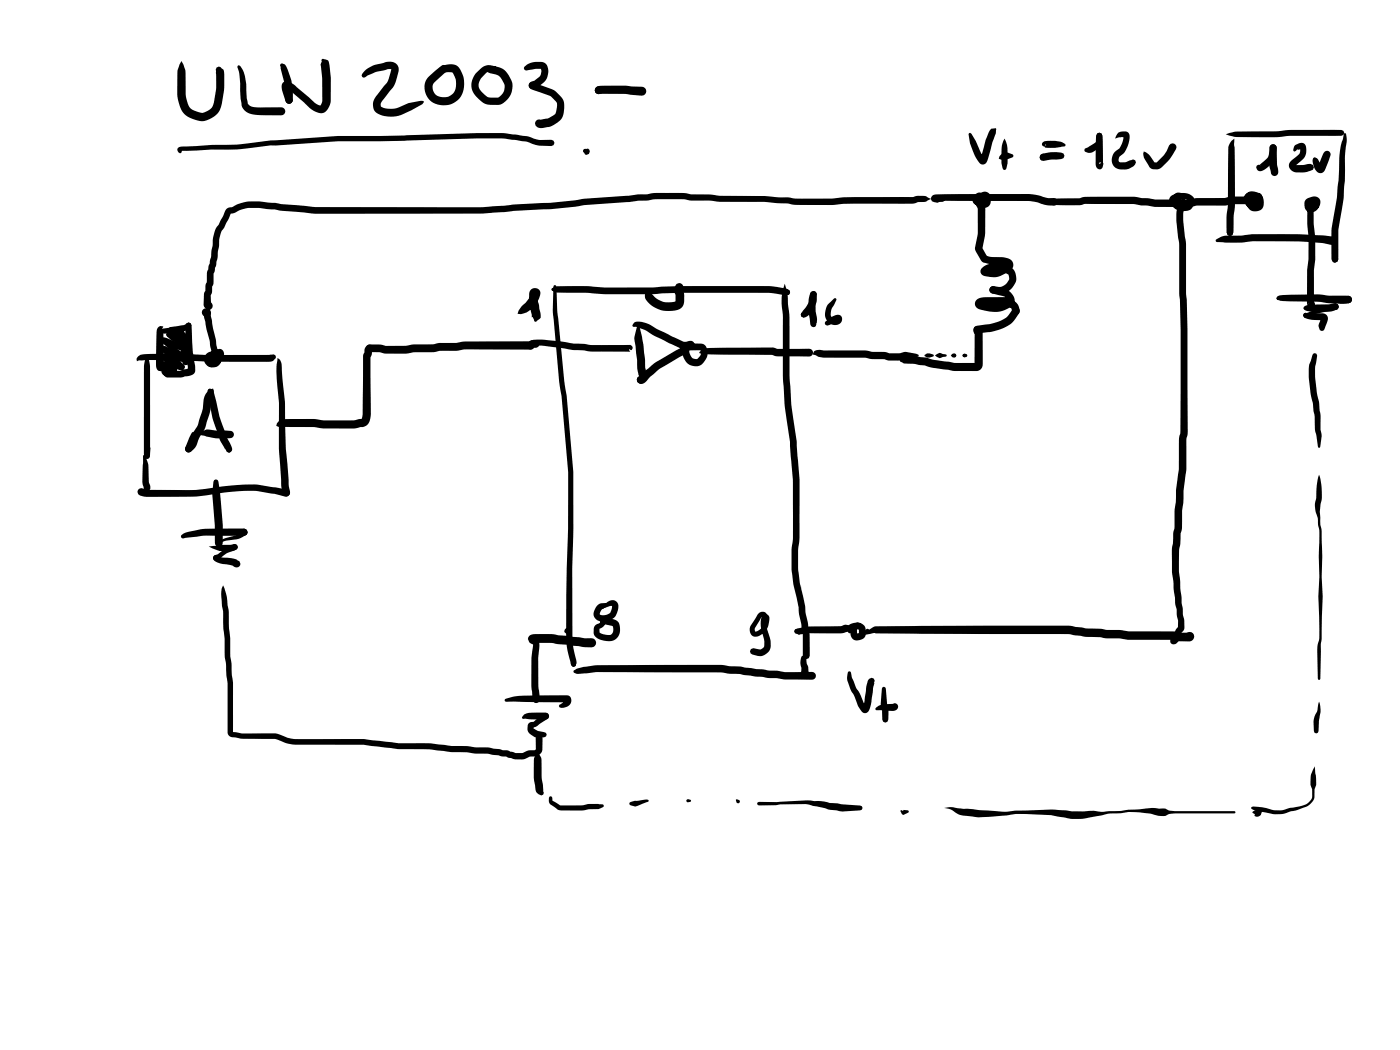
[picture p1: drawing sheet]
<svg xmlns="http://www.w3.org/2000/svg" width="285mm" height="214mm" viewBox="0 0 285 214" stroke-linecap="round" stroke-linejoin="round" font-family="sans-serif">
<g fill="#000">
<path d="M36.9 12.4l.8 1.8 .1 2.1a11 11 0 0 0 .4 4.8l.2 .4a3.4 3.4 0 0 0 2.8 1.5 2.73 2.73 0 0 0 2.4-2.2 16.7 16.7 0 0 0 .3-5.9v-.7l.2-.5 .5-.1a1.36 1.36 0 0 1 1.1 1.6 14.7 14.7 0 0 1-1.1 7.5 4.3 4.3 0 0 1-5.8 1.3 4.2 4.2 0 0 1-2.5-3.6 23.7 23.7 0 0 1-.2-5.8l.4-1.4zM48.4 13.4l.2-.1a5.4 5.4 0 0 1 1.5 3.8v.4a8.3 8.3 0 0 0 .3 3.2l.1 .5 .5 .4 .7 .2h5.6a.82 .82 0 0 1 .8 .9 .82 .82 0 0 1-.8 .8h-3.6a5.4 5.4 0 0 1-3.7-.8l-.6-.7-.2-.5-.2-1.4-.1-2.9a10.1 10.1 0 0 0-.6-3.6zM57.1 13l.3-.1 .6 .2 .2 .2a11.5 11.5 0 0 1 1.4 4.9v1.5a.92 .92 0 0 1-.2 1.1 .92 .92 0 0 1-1 .1l-.3-.5-.2-3.7-.9-3.4zM74.2 14.4l.2-.1a6.3 6.3 0 0 1 3.5-1.4 2.09 2.09 0 0 1 3.3 1.1l-.1 .5a7.6 7.6 0 0 1-1.2 3.5l-2.2 2.8-.2 .9a4.2 4.2 0 0 0 3.7 .2l2-.9 2.5-.5 .5 .1v.4a14.4 14.4 0 0 1-5.5 2.7 4.5 4.5 0 0 1-4.5-1.3l-.2-.5a2.63 2.63 0 0 1 .6-2.3l2.1-2.7a4.9 4.9 0 0 0 .9-2.4l.1-.4h-.8l-2.4 .6-1.6 .6a1.07 1.07 0 0 1-1.1 .4 1.05 1.05 0 0 1 .4-1.3zM87.3 15.6l2.3-2a1.24 1.24 0 0 1 1.4-.3h1.5l-1.6 1-.2 .3 .2-.1-2.7 2.5a2.05 2.05 0 0 0 .4 2.2 2.05 2.05 0 0 0 2.1 .6 2.39 2.39 0 0 0 2.2-2.7 4 4 0 0 0-.8-2.3h-1.5l-.4-.2-.2 .2a.51 .51 0 0 1-.4-.3 .51 .51 0 0 1 .1-.6 1.86 1.86 0 0 1 1.9-.8l1.2 .1a4.6 4.6 0 0 1 1.5 5.3 4.1 4.1 0 0 1-3.6 2.9 4.1 4.1 0 0 1-4-2.2 3.2 3.2 0 0 1 .6-3.6zM96.9 14.9a3.7 3.7 0 0 1 2.6-1.6l1.3 .2 .7 .4-.7 .4-1.5 .4-1.3 1.2a1.98 1.98 0 0 0 .2 2.9l1.2 1 2 .1 .8-.7 .5-.8v-1.2l-.9-1.5-.7-.5-1.8-.5a.8 .8 0 0 1 0-1 .8 .8 0 0 1 .9-.2l1 .1a3.3 3.3 0 0 1 2.4 1.8l.5 .9a3.8 3.8 0 0 1-2.7 5.1 4.6 4.6 0 0 1-3-.5 4.5 4.5 0 0 1-2.4-3.3l.2-1.3zM106.7 13.6a4 4 0 0 1 4.4-.7 2.93 2.93 0 0 1-.5 4l-1.1 .8-.8 .3 .3-.4-.2 .4-.4 .1a.72 .72 0 0 1-.7-1l.3-.4 .8-.3 1.1-.9 .3-.8v-.7h-1.1l-2 .4-.3-.2-.1-.3zM107.9 16.9l.5-.2 .4 .1 .2 .4-.2-.3 3.6 1.3a6.5 6.5 0 0 1 2.3 2.2 4.8 4.8 0 0 1-.1 3.2 2.47 2.47 0 0 1-1.1 1.3 5 5 0 0 1-2.9 1.2h-.5a.98 .98 0 0 1-.9-.5 .98 .98 0 0 1 0-1l.6-.3 .3 .1 1.4-.3 1.5-.8 .4-1.4v-.8l-.3-.5-1-1-4.1-1.6-.4-.6zM121.3 17.8l.6-.3h1.2l4.3-.1 3.3 .3a.91 .91 0 0 1 .9 .9 .91 .91 0 0 1-1 .9 40.8 40.8 0 0 0-8.3-.4h-.1l.2-.2a.79 .79 0 0 1-1.1 0 .79 .79 0 0 1 0-1.1zM121.3 17.8a.78 .78 0 0 1 1.2 .2v1l-1.2-.1a.78 .78 0 0 1 0-1.1zM36.2 30.2l.7-.3 6.2-.4a55.4 55.4 0 0 0 12-.9l13.7-.9 13.6-.1 14.7-.5h5.3l1.9 .3a24.4 24.4 0 0 1 5.6 1.1h2.4l.4 .1 .2 .5-.2 .4-.5 .2a8.7 8.7 0 0 1-3.9-.4 5.9 5.9 0 0 0-2.7-.7l-3.2-.4h-5.2l-14.8 .5-13.5 .1-13.8 .8a51.2 51.2 0 0 1-12 .8l-6.3 .3 .1-.3 .1 .5-.1 .2-.2 .1-.4-.2a.68 .68 0 0 1-.1-.8zM57.6 16.9a2.01 2.01 0 0 1 2.5 .5l4.4 3.8 .9 .3h-.2l.4-.9a22.9 22.9 0 0 0-.3-7.5l.2-.6v-.4l.3-.1 1 .3 .1 .3a23 23 0 0 1 .4 8 2.38 2.38 0 0 1-2 2.4 4.4 4.4 0 0 1-2.2-1l-4-3.6-.9-.5 .5-.4 .9 2.9a.75 .75 0 0 1-.8 .7 .75 .75 0 0 1-.7-.7l-.7-2a1.83 1.83 0 0 1 .2-1.5z"/>
<path d="M197.3 27.1l.2-.1 .3 .2 .9 1.5 1 2.5 .8 1.1a.58 .58 0 0 0-.9 0l1.1-3.8 .6-1.5a.99 .99 0 0 1 1.6-.7l-.1 .8-.7 1.8-.9 3.3a1.16 1.16 0 0 1-1.6 1.2l-.9-1.4-.7-1.5-.5-1.3-.3-1.8zM203.8 31.5l.5-.3 .9-.1 1 .4 .2 .2a1.7 1.7 0 0 1-1.3 .7 2.1 2.1 0 0 1-1.7-.1zM204.5 28.2a5.3 5.3 0 0 1 .6 3.3 5.9 5.9 0 0 1-.3 3l-.3 .1-.3-.1a12.5 12.5 0 0 1-.3-4.4l.2-.9zM211.8 31.6l.7-.4a7.2 7.2 0 0 1 4 .1l.2 .4-.2 .5-.4 .2-2.1 .1-1.6 .3a.74 .74 0 0 1-.7-.8zM211.9 31.5l.5-.2 .3 .1 .3 .9-.9 .4a.74 .74 0 0 1-.2-1.2zM212.3 29l.1-.1a5.8 5.8 0 0 1 4.2 .2 .39 .39 0 0 1 .3 .6l-.3 .1a10 10 0 0 1-3.9 .2 .36 .36 0 0 0 .3-.2 .36 .36 0 0 0-.1-.4l.1 .6-.7-.3a.45 .45 0 0 1 0-.7zM223.4 27.2l.4-.2 .5 .2 .1 .5a2.77 2.77 0 0 1-3.2 3.3l-.3-.1-.1-.3 .1-.3 .6-.3 1.7-1.2v-1.2zM223.4 27.2l.4-.2a.97 .97 0 0 1 .7 .9l.1 5.6a.46 .46 0 0 0-.4-.4 .46 .46 0 0 0-.4 .2l.6-.2a.85 .85 0 0 1-.1 1.2 .85 .85 0 0 1-.9 0 .85 .85 0 0 1-.3-.9l.1-5.5zM227.7 27l.6-.2a1.2 1.2 0 0 1 1.4 .2 1.2 1.2 0 0 1 .3 1.3 4.7 4.7 0 0 1-2.1 3.7 .72 .72 0 0 0 0 1h1.3l1.5-.5 .4 .1a1.03 1.03 0 0 1-.4 1.3 3.5 3.5 0 0 1-2.8 .6 2.08 2.08 0 0 1-1.6-1.7 2.08 2.08 0 0 1 .9-2.1l.7-.5 .3-.4 .4-1.1 .2-1 .3 .2-1.2 .1-.9 .2zM232.9 30.9a3.5 3.5 0 0 1 2.1 2.1l.1 .2-.2-.1 .7-.1a7.8 7.8 0 0 0 2.4-3.4 .79 .79 0 0 1 1.1-.3 .79 .79 0 0 1 .3 1 11.4 11.4 0 0 1-3 3.8 1.97 1.97 0 0 1-2.4-.2 5.9 5.9 0 0 1-1.2-2.6zM249.6 27.3l1-.3a31.7 31.7 0 0 1 7-.3h3.2a45.4 45.4 0 0 1 8.5-.3l3.8 .1 .4 .1 .2 .5-.2 .4-.4 .1-9.4 .1a75 75 0 0 1-12.8 .1zM250.7 28.7l.6-.5v1.2a24.2 24.2 0 0 1 .1 5.7v6.8l-.2 2.3-.1 3.2-.2 .5-.5 .2-.4-.2-.3-.5a19.7 19.7 0 0 1 .3-5.2l.1-12.2z"/>
<path d="M258.7 29.6a.81 .81 0 0 1 1 0 .81 .81 0 0 1 .2 1v.2a4.2 4.2 0 0 1-2.5 3.7 1 1 0 0 1-1.7-.4l.2-.4 .4-.2 .5 .3-.4-.2 1.7-1.5zM258.7 29.6a.74 .74 0 0 1 .8-.2 .74 .74 0 0 1 .4 .7 18.6 18.6 0 0 0 .4 5 .78 .78 0 0 1-.9 .7 .78 .78 0 0 1-.7-1v-.1a5 5 0 0 1-.3-2.5l.1-2.1zM263.7 29.6l.2-.2a1.19 1.19 0 0 1 2 .5v1.3a2.91 2.91 0 0 1-1.5 2l-.6 .6v-.2h1.5a2.44 2.44 0 0 1 2 0l.2 .5-.2 .5-.7 .2a5.4 5.4 0 0 1-2.8 .3 1.37 1.37 0 0 1-1.3-1 1.37 1.37 0 0 1 .6-1.5l1.4-1.3 .2-.5v-.7l.3 .2-.9 .2 .1-.1-.6 .5-.2-.1-.1-.3zM267.4 32.2l.3-.2a1.58 1.58 0 0 1 1.1 1.5l.3 .4a.55 .55 0 0 0-.8 .1l1.1-2.6a.78 .78 0 0 1 .9-.7 .78 .78 0 0 1 .6 1l-1.1 2.7a1.1 1.1 0 0 1-1 .8 1.1 1.1 0 0 1-1.1-.8 2.86 2.86 0 0 1-.3-2.2zM273.7 27.2h.3a5.4 5.4 0 0 1 0 3l-.3 7.5a28.4 28.4 0 0 1-.7 6.2l-.5 3.1v5.8l-.2 .5-.5 .2-.5-.2-.2-.5v-5.4a18.7 18.7 0 0 1 .7-5l.4-2.3 .4-5.5a15.4 15.4 0 0 1 .9-6.5zM112.4 58.7l.5-.3 .5-.1h1.3a59.5 59.5 0 0 1 8.8 .2h7.3a351 351 0 0 1 26.1-.2l3.3 .5 .6 .4 .1 .3-.2 .5-.7 .1 .1 .1-3.6-.6h-6.6a175.5 175.5 0 0 0-16.6 .3h-2.5a84.1 84.1 0 0 1-10.2-.2l-7.2-.1-.5-.1-.5-.3zM112.4 58.7l.2-.1 .4 .3-.4 .4-.3-.4zM112.8 58.1l.2-.1 .3 .3 .2 5.3 1.4 14 .5 2.9 1.3 15.5v11.6a343.6 343.6 0 0 0-.1 22.7l.2 1.8 .6 2.9-.2 .6-.4 .2a1.07 1.07 0 0 1-.7-1.1l-.8-3.6a362 362 0 0 1 .4-23.5v-11.5l-1.4-15.5-.5-2.9-1.2-14zM131.7 58.9l.3-.1 .3 .1 .4 .9 .2 .2a4.1 4.1 0 0 0 4.7 1.4l-.1 .1v-1.3l-.2-.9v-.6a.96 .96 0 0 1 .6-1 .96 .96 0 0 1 1.2 .5l-.1 1v-.2l.3 .9v1.4a2.03 2.03 0 0 1-2.3 2 5.3 5.3 0 0 1-5.7-2.8v-.6zM159.8 57.8a13.1 13.1 0 0 1 .7 4.6l.1 .9a134.9 134.9 0 0 1 .1 13l.1 1.5a80.9 80.9 0 0 0 1.4 12l.3 4.1a103.2 103.2 0 0 1 .3 13.7v2.3l-.3 2.7a25.3 25.3 0 0 0 .4 6.1l.4 1.8a10.5 10.5 0 0 1 .7 3.8l.8 5 .1 4.2-.2 .5-.5 .2-.5-.2-.2-.5v-4.2l-.9-5a8.9 8.9 0 0 0-.6-3.4l-.5-2a28.3 28.3 0 0 1-.3-6.7l.2-2.4 .1-2.2a113.3 113.3 0 0 0-.4-13.5l-.2-4.1a85.7 85.7 0 0 1-1.5-12.8v-13.1a12 12 0 0 1 .4-6.3zM159.9 59.1l.4-.1 .4 .1 .1 .4-.2 .5-.9-.1-.1-.2 .4-.6zM46.1 42.5l1-.3a9.3 9.3 0 0 1 5.9-1.2l4.3 .6 7 .6h24.7a100.4 100.4 0 0 0 15-.5l8-.4 7-.8 9-.6 2-.3h1.7l1.6-.3h4a9.4 9.4 0 0 1 3.4 .3h3.9l2 .3h9.1l2.7 .3h2l1.7 .2h7.3l2.3-.2 2.3-.1h11.9a4.2 4.2 0 0 1 3.7 .4l-.6 .3a3.2 3.2 0 0 1-2.2 .4 4.1 4.1 0 0 1-2.4 .3h-10.4l-4.6 .2h-6.3l-7.5-.6h-9l-2.1-.3h-4a8 8 0 0 0-3.2-.2h-4.2l-1.3 .2-12.7 .9-7 .9-7.5 .3-2.4 .3a162.1 162.1 0 0 1-16.8 .3h-21.1l-7.1-.6-1.3-.3-3.2-.3a8.5 8.5 0 0 0-5.3 1.1l-.5 .1-1.4 3a5.2 5.2 0 0 0-.9 3.5l-.6 3.9-.6 1.8 .1 2-.4 .7 .1 1.1-.4 .7 .1-.3 .1 2.1-.2-.4-.3-.2a.91 .91 0 0 1 .8 .9 .8 .8 0 0 1-.8 .8 .8 .8 0 0 1-.8-.8l.2 .4 .4 .2a.88 .88 0 0 1-.8-.9v-2.2l.4-.6-.1 .1v-1.2l.4-.7-.1-1.9 .6-1.8 .6-3.5a7 7 0 0 1 1.2-4.4z"/>
<path d="M189.8 39.9l.7-.3 1.9-.1a253.9 253.9 0 0 1 18.4 .2l2.6 .6a2.18 2.18 0 0 1 1.8 .2 .78 .78 0 0 1 .1 .9 .78 .78 0 0 1-.7 .5 14.1 14.1 0 0 1-4.1-.8l-1.1-.2-18.9-.1a.4 .4 0 0 0 .3-.4 .4 .4 0 0 0-.4-.3l.7 1-.8-.3a.43 .43 0 0 1-.4 .1 .43 .43 0 0 1-.3-.5zM191.6 40.2l.7-.1 .2 .4-.2 .4-.4 .1-.3-.1zM189.7 40l1.2-.3 .3 .2a1.2 1.2 0 0 1 1.3 .6 1.2 1.2 0 0 1-1.3 .6l-.3 .2-1.2-.3-.2-.5zM198.4 39.7a1.04 1.04 0 0 1 1.4-.4 1.04 1.04 0 0 1 .5 1.3 1.09 1.09 0 0 1-1.3 1.2 1.09 1.09 0 0 1-.9-1.5l1.6-1a1.32 1.32 0 0 1 1.6 0 1.32 1.32 0 0 1 .4 1.5 1.68 1.68 0 0 1-1.1 1.5 1.68 1.68 0 0 1-1.9-.5 1 1 0 0 1 .3-1.6 1 1 0 0 1 1.5 .7 2.02 2.02 0 0 1-1.3 1.4l.3-1-.3-.3 .1 .3 .4 .2 .3-.4-.2-.2h.6l-.1 .1v-.8l.2 .2-1.2 .8a.52 .52 0 0 0 .1-.6 .52 .52 0 0 0-.5-.3l-.1 .1v-.2l.2 .3 .5 .1-.5 .1-.5-.2-.2-.4zM199 40.6a.85 .85 0 0 1 1-.1 .85 .85 0 0 1 .3 1v-.1l.3 .9a23.6 23.6 0 0 1-.6 8.4v-.3l1 1.8-.4-.1 1.5 .2a7.8 7.8 0 0 1 3.1 .3 1.42 1.42 0 0 1 1.1 1.3 1.42 1.42 0 0 1-.8 1.4l-1.8 .9a4.7 4.7 0 0 1-3.4 0 .99 .99 0 0 1-.7-1 .99 .99 0 0 1 .7-.9 4.8 4.8 0 0 1 4.7-.3l.8 .5a2.64 2.64 0 0 1 .3 4 3.6 3.6 0 0 1-3.9 1.2 .74 .74 0 0 1-.7-.7l.1-.5 .5-.2 1.2 .1a2.34 2.34 0 0 0 2.2-1.5l-.2-1-1-.6a3.2 3.2 0 0 0-3.3 .3l.1-.5-.3-.3 1.9 .2 2.2-1.1-3.4-.1-1.4-.4-.4-.4-1-1.7-.2-.7a21.2 21.2 0 0 0 .6-8.1l-.2-.4a1.61 1.61 0 0 1 .1-1.5zM214.2 40.7l.8-.3 5-.1a5.7 5.7 0 0 1 2.8-.2h8l4.5 .5h7l1.4-.3h5.9a22.9 22.9 0 0 1 5.8-.3 .46 .46 0 0 0 0 .8h-.8l.1-.4 .8 1.2-.1-.1h.5l-.1 .1v-.9l-1-.2 .2-.3 .2 .8 .3 .1-.4 .2 .5-1.3 .2 .6 .4 .1-1.4 .3 .3-.2v.2l-.1-.3h-.3l.4 .3 .2 .4-.2 .4-.4 .2a1.05 1.05 0 0 1-1.1-.5 1.05 1.05 0 0 1 .1-1.2 1.26 1.26 0 0 1 1.3-.8l1-.2a.94 .94 0 0 1 1 .4 .94 .94 0 0 1-.1 1.1 2.38 2.38 0 0 1-.6 1.6 1.88 1.88 0 0 1-2-.1 1.88 1.88 0 0 1-.8-1.9 1.48 1.48 0 0 1 2.2-1.3 2.13 2.13 0 0 1 1.6 1.6 2.13 2.13 0 0 1-.8 2.1 2.03 2.03 0 0 1-2.8-1.1 1.51 1.51 0 0 1-.3-1.9 1.51 1.51 0 0 1 1.8-.6 1.26 1.26 0 0 1 1.3 .4 1.26 1.26 0 0 1 .1 1.4l-.6 .4-.6 .2h-4.8l-1.3 .3h-5.5l-1.5 .2h-7l-4.5-.6h-9.7l-1.3 .3h-5.3l-.5-.4 .3-.4zM238.4 39.9a3.6 3.6 0 0 1 4.7 .4 2 2 0 0 1-2.2 2.7 1.98 1.98 0 0 1-2.2-1.4 1.98 1.98 0 0 1 1-2.4l.7 .1a.76 .76 0 0 1 .7 .8v.1h.4l-.3 .5-.8-.1 .1 .2-.6-.2 .3-.1-.1 .8 .5 .2h1l.3-.9 .1 .3a2.21 2.21 0 0 0-2.7 .1l.1-.2 1.5 .7a1.4 1.4 0 0 1 0 1.6v2l.6 4.5v10.3l.3 7.3v20.7l-.2 1.5-.1 2.3a55.8 55.8 0 0 1-.5 8.6l-.1 2.1-.2 1.6v3.5l-.3 1.1-.1 2.2-.2 1.2-.1 4.4 .6 6.5 .5 3.4 .1 1.5-.2 .5-.5 .6 .1-.2-.5 1.7a1.05 1.05 0 0 1-1.8 .4l.1-.9 .2-.1 .4 .3 .2-.1-.3-.2h-.6l.3-.3-.1 .3 .2-.6 .6-.7v.2l.1-.5 .5-.6-.1 .2 .1-1.5-.6-3.6-.7-6.2v-4.8l.2-1 .1-2.2 .2-1a28.3 28.3 0 0 1 .3-6.1 21.9 21.9 0 0 1 .6-5.8v-6l.3-1.3a616.7 616.7 0 0 0-.2-27.8v-8.1a15.2 15.2 0 0 0-.3-4.6l-.3-3.1v-1.6l.3-1 .2 .4-.5-.1a1.52 1.52 0 0 1-1.1-2.5zM247.6 48.8l1.7-.8a28.9 28.9 0 0 0 6-.3h9.2l6.5 .4a.94 .94 0 0 1 1.2 1.1 .94 .94 0 0 1-1.4 .6l-1.6-.3-1.9-.2a97.6 97.6 0 0 0-11.6-.2h-.7a32.9 32.9 0 0 1-7.1 .2l-.3-.1zM250.4 46.6l.2-.2 .1 .1 .3 1.1-.2 .3-.4 .1-.4-.2-.2-.4zM265.9 40.6a1.95 1.95 0 0 1 2.8-.1 1.85 1.85 0 0 1-.5 2.2 1.85 1.85 0 0 1-2.3 .1l-.2-.5a.91 .91 0 0 1 .7-1.2l.9-.2v.2l-.4 1.2v-.4a.86 .86 0 0 0 .8-.8l-.9 .4v-.2l.9 .4-.2 .6v3.3a31 31 0 0 1 0 9.4v6.6a.61 .61 0 0 0-.6-.2 .61 .61 0 0 0-.4 .5l.2-.5 .4-.2 .5 .2 .1 .5a.82 .82 0 0 1-.8 .8 .82 .82 0 0 1-.8-.9v-6.9a34.8 34.8 0 0 0 .1-9.4v-3a1.46 1.46 0 0 1 .4-1.5 1.46 1.46 0 0 1 1.6-.2 1.22 1.22 0 0 1 .1 1.7 1.22 1.22 0 0 1-1.6 .2 1.26 1.26 0 0 1-.8-2.1zM271.3 52.4l.8-.2 .3 .2 .1 .4-.2 .5-.5 .2-.3-.1-.3-.8zM28.1 72.6l.5-.4 1-.1 5.5-.1 7 .3h12.2l1.4-.2 .3 .2 .2 .4a1.47 1.47 0 0 1-1.9 1h-10.6l-6.9-.3-6.3-.1-2.2 .1-.4 .2-.1-.5z"/>
<path d="M29.7 72.5h.4l.1 .2 .3 1.9 .1 17.8-.3 .9-.4 .1-.4-.1-.2-.9v-17.8zM32.6 67.3l.7-.4 4.1-.7 .5-.3a.76 .76 0 0 1 .9-.1 1.03 1.03 0 0 1-.6 1.4l-3.8 .7h-1.5l-.6 .1zM32.3 74.5l.1 .2 .3-.4a.68 .68 0 0 1 .6 .9l-.3 .3h-.2l-.5-.2-.1-.4zM32.3 73.5l.3-.1 1.4 .4 1.4 .8h-.2l.6 .2 .3 .5a.77 .77 0 0 1-.7 .7l-.7-.2-1.7-.9a.96 .96 0 0 1-.7-1.4zM32.9 69l.3-.2h.5l2.3 .8 1.2 .3-.2 .1 .3-.1 .5 .2 .2 .5-.1 .4a1.52 1.52 0 0 1-2 .1l-1.4-.5-1.3-.7h.3l-.6-.2-.1-.4zM32.3 66.6l.4-.2 .5 .1-.2 .5 .2 .5 .2 7-.5-.2 .4 .2 .1 .4-.2 .5-.6 .1a1.05 1.05 0 0 1-.8-1.1l.1-7zM32.9 70.7a1.29 1.29 0 0 1 1.8 .3l1.8 1.1 1.7 .4 .2 .5a1.26 1.26 0 0 1-1.7 .6l-1.1-.4-2.3-1.5h.3l-.6-.2-.2-.4zM33 72.2a.93 .93 0 0 1 1.1 .2l2.3 1.4h-.1l1.2 .5 .1 .4-.2 .5-.5 .2-1.2-.4-2.6-1.8-.3-.5zM34 67.7a2.34 2.34 0 0 1 2.4 .2h1.1l-.3 .2 .4-.2 .5 .2 .2 .5-.2 .4a1.59 1.59 0 0 1-1.5 .2l-2.1-.5 .4-.2-.5 .2-.4-.2-.1-.4zM34.5 66.7l.4-.1a2.68 2.68 0 0 1 2.1 .1l.4 .5 .5 1.3 .7 4.9a1.04 1.04 0 0 1-.8 1 1.13 1.13 0 0 1-.7-1.1l-.5-4.5-.5-1.2 .4 .2-1.5-.1 .2-.1-.4 .2-.4-.2-.1-.4zM33 72.2l.4-.1 .5 .2 2 2.5 .2 .5-.2 .5-.5 .2-.5-.2-.2-.5 .1 .2-1.9-2.5-.1-.3zM33 70.7l.4-.2 .3 .1 3.7 3.6 .2 .5-.2 .5-.5 .2-.4-.2-3.6-3.7-.1-.4z"/>
<path d="M34 67.7l.4-.2 .4 .2 .6 .6a4.5 4.5 0 0 1 2.6 2.2l-.2 .6-.5 .2-.4-.2-.2-.5v.2a5.9 5.9 0 0 0-2.1-1.8l-.7-.6v-.3zM34.4 66.8l.4-.2 3.1 1.4 .4 .5-.2 .5-.5 .2-.4-.2-.2-.4 .2 .4-2.7-1.3-.2-.5zM32.9 68.9l.4-.1 .5 .2a22.2 22.2 0 0 0 4.3 3.4l.3 .5-.2 .5-.5 .2-.4-.1-4.4-3.8-.1-.4zM37.4 72.1a.8 .8 0 0 1 .9 .9l.2 .6-.2 .5-.5 .3-.5-.3-.2-.4zM38 65.8l.4-.1a1.23 1.23 0 0 1 .6 1.5l.3 4.5 .4 2.9a1.48 1.48 0 0 1-1.6 2 10 10 0 0 1-3.9 .3 .8 .8 0 0 1-.9-.8l.2 .3 .3 .2a.99 .99 0 0 1-.9-1.1v-.2l-.3-.7-.3-.3-.2-.4 .2-.4 .3-.1a2.43 2.43 0 0 1 1.1 1.5l.3 .5 .1-.1-.2-.1a.8 .8 0 0 1 .8 .8l-.2-.3-.3-.2h2.5l1.8-.5-.3 .4-.3-2.8a14.4 14.4 0 0 1-.2-4.7l.1-1.6zM42.4 79.3l.3-.2 .4 .1 .4 .7 1.2 4.9 .9 2.7a11.4 11.4 0 0 0 1.5 3.4 .74 .74 0 0 1 0 1 .74 .74 0 0 1-.9 .1l-.2-.4 .1-.4-.2 .4-.1-.1a9.8 9.8 0 0 1-1.5-3.5l-1-2.9-1-5v-.2l.2 .1-.2-.4zM42.1 79.9l.7-.6 .6-.2a3.4 3.4 0 0 1-.4 2.4v.3a15.5 15.5 0 0 1-1 4.7l-.6 1.3a7.1 7.1 0 0 0-1.3 2.7 2.9 2.9 0 0 1-1.7 1.6 .74 .74 0 0 1-.7-.4 .74 .74 0 0 1 .2-.8l.7-.9a8 8 0 0 1 1.3-2.9l.4-.6 .9-2.8 .4-2.8zM42.8 73.2l.9-.2 .4 .2 .1 .4-.2 .8a.85 .85 0 0 1-1.2 0 .85 .85 0 0 1 0-1.2zM41.3 63a.98 .98 0 0 1 1.1-.2 .98 .98 0 0 1 .6 .9l-.1 .6 1.4 6.9v2.8a.76 .76 0 0 1-.8 .7 1.07 1.07 0 0 1-1.2-.5l-.1-.8 .4-.9a1.51 1.51 0 0 1 2.3-.6 2.45 2.45 0 0 1-.2 2.4 1.73 1.73 0 0 1-2.4 .2 1.73 1.73 0 0 1-.3-2.4l.6-.4 1.8-.6a1.05 1.05 0 0 1 1.1 .5 1.05 1.05 0 0 1-.1 1.2l-.2 .6a1.02 1.02 0 0 1-1.5 .8 1.02 1.02 0 0 1-.3-1.6l.3-.3a.54 .54 0 0 1 .9-.2l.2 .3h-.4l-.2 .8 .1 .1-.3-.4 .5-.9 .3 .1-1.9 .9v.3l.2 .2h.6l.3-.3v-.8l.3 .2-.5 .2-.4 1-.3-.3h.4l-.3 .1-.1 .3-.1-2.6-1.5-7.6 .1 .5 .5 .2a.83 .83 0 0 1-.9-.4 .83 .83 0 0 1 .1-1zM56.5 72.9a1.27 1.27 0 0 1 .8 1.2l.7 7.7v2.2a117.4 117.4 0 0 0 .8 13.9v1.1a1.67 1.67 0 0 1-.1 2 .76 .76 0 0 1-.9-.1 .76 .76 0 0 1-.2-.9l-.1 .4-.3-1.6-.3-5.9a61.7 61.7 0 0 1-.1-8.9v-1.7a39.3 39.3 0 0 1-.4-8.6zM74.7 70.4l.6-.3h.7a5.4 5.4 0 0 1 2.6 .3h1.2a15.8 15.8 0 0 0 4.6-.3h3.8l1.9-.3a12.9 12.9 0 0 0 4.4-.3h13.5a.84 .84 0 0 1 .9 .8 .84 .84 0 0 1-.9 .9h-13.6a13.9 13.9 0 0 1-4.8 .2l-1.3 .3h-4.1a21.2 21.2 0 0 1-5.7 .3l-1.2-.3h-.9a1.77 1.77 0 0 1-1.9-.5v-.3zM108.1 59a1.14 1.14 0 0 1 1.5-.1 1.14 1.14 0 0 1 .3 1.4l-.1 .3a5.7 5.7 0 0 1-3.7 3.4l-.7-.1a4.1 4.1 0 0 1 1.6-2.3l1.1-1.4 .2-.6a.58 .58 0 0 0 .4 .8 .58 .58 0 0 0 .8-.5v1.4l.5 2.5a1.24 1.24 0 0 1-1.2 1.6l-.3-.8h-.2l-.3-2.3a5.2 5.2 0 0 1-.1-3z"/>
<path d="M107.2 70.3l.5-.1 .3-.3 .3 .3 .6 .1a.84 .84 0 0 1-.9 .9 .84 .84 0 0 1-.8-.9zM108 69.5l.1-.1a7.1 7.1 0 0 1 3.3-.1l2.6 .2a22.1 22.1 0 0 0 5.3 .6l1.2 .2 7.8-.1a.5 .5 0 0 1 .5 .5 .5 .5 0 0 1-.5 .5v-.1a.3 .3 0 0 0-.2 .3 .3 .3 0 0 0 .2 .2h-7.8l-1.6-.3a18.5 18.5 0 0 1-5.1-.5l-3.4-.4-1.8-.1-.2-.1 .1-.2-.3 .2-.2-.1-.1-.3zM108 69.6l.4-.1 .2 .5h-.6l-.1-.2zM107.7 69.5a.65 .65 0 0 1 .9-.1l.3 .4-.4 .4a.45 .45 0 0 0 .6-.4 .45 .45 0 0 0-.5-.5 .85 .85 0 0 1 .9 .2 .85 .85 0 0 1 .1 1.1l-.6 .2a.96 .96 0 0 1-1-.2 .96 .96 0 0 1-.3-1.1zM107.8 69.6l.5-.3a1.15 1.15 0 0 1 1.5 .7 1.06 1.06 0 0 1-1.3 .8 .44 .44 0 0 0 .5-.5 .44 .44 0 0 0-.5-.4l.2 .2a.56 .56 0 0 1-.3 .7 .56 .56 0 0 1-.7-.4l-.1-.3zM129.2 65.7a4.5 4.5 0 0 1 4 1l6 2.9a1.1 1.1 0 0 1 1.3 .4 1.1 1.1 0 0 1-.2 1.4l-.6 .6-3.1 1.7a14.8 14.8 0 0 0-4.1 2.9l-.9 1a1.22 1.22 0 0 1-1.4 .5l-.4-.3-.1-.5a.77 .77 0 0 1 1-.7h-.4l1.2-1.2a17.5 17.5 0 0 1 4.3-3l3.1-1.7 .2-.3 .2 .5 .4 .2-1.2-.2-5.4-2.6a12.3 12.3 0 0 0-3.5-1.8h-.8l-.1-.3zM129.9 76.8l1.5-.4 .3 .1a.9 .9 0 0 1-.4 1.1l-.6 .3 .4-.2a.75 .75 0 0 1-1 .3 .75 .75 0 0 1-.3-1zM130.4 74.6l.4-.1 .4 .1 .4 1.6a.8 .8 0 0 1-.8 .8 .8 .8 0 0 1-.8-.8zM129.7 66.6h.5l.5 1.9 .6 4.6 .1 1.8 .2 1.2a.8 .8 0 0 1-.8 .9 1.6 1.6 0 0 1-1-1.7l-.1-2-.6-4.5zM139.4 69.9a1.09 1.09 0 0 1 1.1-.5 1.09 1.09 0 0 1 .9 .7l-.3 .7-.4-.5a.38 .38 0 0 1-.3 .6 1.55 1.55 0 0 0 1.5 2.2h.1a1.43 1.43 0 0 0 .6-1.9l.1 .1-2.8 .2 .1-.3-.7 1-.6-1a1.49 1.49 0 0 1 1.7-1.3l2.4 .1a1.58 1.58 0 0 1 1.3 1.8 2.56 2.56 0 0 1-3.3 2.6 3.1 3.1 0 0 1-1.4-4.5zM142.5 71.6l.8-.5a21.2 21.2 0 0 1 5.9-.3h8.1l1 .2h6.4a.79 .79 0 0 1 .8 .8 .79 .79 0 0 1-.8 .8h-6.5l-1-.4 .1 .1-13.3-.2-1.5-.1-.2-.2zM165.1 59.4l.5-.2a.78 .78 0 0 1 .7 1.1 4.9 4.9 0 0 1-2.4 4.3l-.7-.1-.2-.4 .2-.4 .4-.2h-.3l.9-1.1 .7-1.4v-1.1z"/>
<path d="M163.2 63.7l.4-.2 .4 .2 .2 .4-.2 .4-.4 .1-.4-.1-.2-.4zM163.3 63.6l.3-.1 .3 .1 .2 .4-.1 .4-.4 .2-.4-.1-.1-.3zM165.7 71.6l.5-.3 .7-.1 .8 .2h8.5l.7 .1a7.8 7.8 0 0 0 3.2 .2l1 .2h.7a4.4 4.4 0 0 0 2.3-.2l2.4 .3 .6 .4-.6 .3-2 .4a7.5 7.5 0 0 1-4.5 0 9.7 9.7 0 0 1-3.8-.3h-5.8a8.7 8.7 0 0 1-4.2-.4l-.7-.3zM165.2 65.7l.4-.2-.2 .2 .5-.3a.72 .72 0 0 1-.2 1.2l-.4-.2-.2-.4zM165.1 59.4l.5-.2 .5 .2 .2 .5-.3 1.3 .1 2.2 .3 1.6-.1 1-.3-.4 .2 .4-.2 .4-.3 .2-.4-.2a1.74 1.74 0 0 1-.4-1.5l-.3-2.1a7.3 7.3 0 0 1 .3-2.9zM168.5 62l1.3-1.2 .2-.1 .2 .1 .1 .3-.9 1.6a1.61 1.61 0 0 0 .2 2.2h.7l.3 .3-2.1 1.1-.4-.2-.2-.3a3.9 3.9 0 0 1 2.9-1.7 1.11 1.11 0 0 1 .6 1.3 1.11 1.11 0 0 1-1.3 .8 2.29 2.29 0 0 1-1.9-3.4zM183.4 72.9l.7-.4a7.4 7.4 0 0 1 3.2 .2l1.2 .1 1.5 .4 4.3 .7h4.5l-.4 .3v-6.6l.2 .4 .5 .2a.92 .92 0 0 1-.9-1 .92 .92 0 0 1 1.1-.8l.4 .4v.5l-.1-.5-.4-.2a.93 .93 0 0 1 .9 1v6.3a1.37 1.37 0 0 1-1.3 1.6h-4.8l-4.3-.7-1.3-.4-2.3-.3-2-.1-.7-.4-.2-.3zM183.4 72.9l.6-.1 .5 .8-.2 .1-.8 .1-.3-.5zM188.3 72.2l.4-.2h.6l.8 .2v.2l-.2 .2-1.2 .2-.4-.3zM190.4 72.3l.5-.3a.74 .74 0 0 1 1 .1h.6l.3 .3-.3 .2-.6 .1a1.25 1.25 0 0 1-1.5-.3zM193.8 72.1l.5-.2 .3 .2 .1 .3-.1 .3-.3 .1-.5-.1-.2-.3zM198.4 66.6l.5-.3 3.1-.4a5.2 5.2 0 0 0 4.2-3 .78 .78 0 0 1 1.2-.2 .78 .78 0 0 1 0 1.2 7.7 7.7 0 0 1-6.8 3.8l-1.6 .2a.78 .78 0 0 1-.8-.8z"/>
<path d="M198.8 61.1l.3-.2a3.7 3.7 0 0 1 2.1-.4h2.9a3.3 3.3 0 0 1 3.5 2.6v.1a.78 .78 0 0 1-.7 .9 1.25 1.25 0 0 1-.9-1.2l-.5-.4-1-.5h-3.9l-.7 .2 .1-.4-.1-.3 .4 .1a5.8 5.8 0 0 0 5.1-.5l-.3 .2-.1-.4-.5-.5-2.4-.6a.75 .75 0 0 1-.6-1 .75 .75 0 0 1 1.1-.4l-.2-.1 1.3 .4a2.81 2.81 0 0 1 2.8 2.9 1.21 1.21 0 0 1-.9 1h.1a7.1 7.1 0 0 1-6.9 0 1.09 1.09 0 0 1 0-1.5zM260 60.4h.3l.3 .1 .1 .3-.2 .2h-.5l-.1-.3zM260.1 60.3h.1a3.9 3.9 0 0 1 2.5-.3h2.2a19 19 0 0 1 5.4 .2h4.2a.76 .76 0 0 1 .8 .9 .76 .76 0 0 1-1.1 .6l.3 .1-4.3-.1a19.6 19.6 0 0 0-5.3-.3l-4.3-.2h-.2l.1-.2h-.5l-.1-.3zM260 60.5l.3-.1 .3 .2 .1 .4h-.7zM265.5 62.5l1.2-.4 3.7-.1 1.5-.3 .5 .4 .2 .4-.2 .4-.7 .2 .3 .1a7.3 7.3 0 0 1-3.8 .3l-1.5-.1-.9-.2a.48 .48 0 0 1-.3-.7zM265.5 63.8l.4-.1 1.4 .1h1.9a1.1 1.1 0 0 1 1.1 1.5l-.7 1.9-.4 .2-.5-.2-.3-.8 .6-1.6 .2 .4-1.9-.1a1.88 1.88 0 0 1-2-.9zM267.4 72l.3-.1 .3 .1 .2 .4-.2 1.4a8.2 8.2 0 0 0-.2 3.7l.4 3.1a31.8 31.8 0 0 1 .7 6.8v.2a5 5 0 0 1-.1 3.2l-.1 .3h-.3l-.4-2.3a9.6 9.6 0 0 1-.3-4l-.4-2.8-.5-1.9-.3-2.9a6.3 6.3 0 0 1 .4-3.7zM265.5 63.9l4.9-1.4 1.5-.7 .5 .2 .2 .5-.1 .3-.3 .2-4.9 1-1.4 .7-.4-.1-.1-.4zM271.4 61.2a4.5 4.5 0 0 1 2.5-.7l.4-.2-.2 .1a.74 .74 0 0 1 1.1 .3 .74 .74 0 0 1-.6 1l-1.6 .2-1.4-.2-.2-.1zM30.1 91.2l.3-.2 .2 .2-.1 1.8-.2 .3-.4 .1-.4-.1-.2-.5zM29.2 92.7l.1-.1 .3 .2 .6 1.8 .1 3.4 .3 1.4-.2 .5-.5 .2-.5-.2-.4-1.6zM39.1 88.1l.4-.1v.3a5.3 5.3 0 0 0-.4 3.2l-.2 .5-.5 .1a.74 .74 0 0 1-.7-.8z"/>
<path d="M40.5 88.5a2.48 2.48 0 0 1 2.6-1l2 .2a3.3 3.3 0 0 1 2.3 .2 .74 .74 0 0 1 .2 .9 .74 .74 0 0 1-.7 .4 11.7 11.7 0 0 1-5-.4zM42.5 79.2l.2-.1 .4 .2 .1 .3-.1 .3-.4 .2-.5 1.1 .1-1.6zM43.6 97.8l.4-.2 .3 .1 .5 2.8 .6 6.4-.1 3.6a.8 .8 0 0 1-.7 .8 .8 .8 0 0 1-.8-.8l-.1-3.5a30.7 30.7 0 0 1-.3-8.9zM46 91.2h.6v-.1l-.2-.1h.2l.4 .2 .2 .4-.1 .3a.67 .67 0 0 1-.8 .1 .67 .67 0 0 1-.3-.8zM56.7 85.9a3.1 3.1 0 0 1 2.4-.6h2.5a16.6 16.6 0 0 1 4.5 .3h5.9l1.8-.3-.4 .1 .3-.1 .1-.9 .1-11.9 .4-.8-.1 .1a1.29 1.29 0 0 1 1.4-1.6 .82 .82 0 0 1 0 1.4l.1-.2v.8l-.3 .6v-.3l.1 9.2a10.3 10.3 0 0 1-.2 4 1.75 1.75 0 0 1-1.9 1.3l-1.4 .2h-3.8a15.5 15.5 0 0 1-4.4-.3h-5.8a2.62 2.62 0 0 1-1.8-.2l.2-.5zM268.6 96.7a13.2 13.2 0 0 1 .2 6.9l.1 3.5a8.9 8.9 0 0 1 .2 3.3l.1 2.9-.1 4.1 .2 4-.2 8.5-.2 1.5-.1 6.8-.2 .2-.3-.2-.1-5.6 .1-1.3 .3-1.4-.2-8.5 .2-4v-6a20.3 20.3 0 0 0-.6-6.7l-.1-.6a4.7 4.7 0 0 1 .1-2.8l.1-2.4zM36.9 109a4.2 4.2 0 0 1 2.9-1h-.1a18.9 18.9 0 0 1 5.6-.4h4.4a.81 .81 0 0 1 .7 1l-.4 .4-.5 .1h.2h-3a35.9 35.9 0 0 0-9.3 .5l-.5-.1zM42.5 111.3l2.2-.3 2.2-.1 1-.1 .4 .2 .1 .4-.2 .4-.4 .2h.1a7.1 7.1 0 0 1-4.6-.3zM43.5 113.2l.4-.2 .6 .4-.1-.1 1 .2a5.2 5.2 0 0 1 2.9 .5l.4 .3 .3 .5a.87 .87 0 0 1-.7 .7 .87 .87 0 0 1-.9-.3l-.5-.2a6.6 6.6 0 0 1-3.2-.8l-.3-.6zM45.4 119.2a21.1 21.1 0 0 1 1.2 7l.3 4.8a15.4 15.4 0 0 0 .3 4.4v2.1l.2 1.6v10.1v-.2l.9 .1a10.5 10.5 0 0 0 3.7 .2h3.8a7.1 7.1 0 0 1 2.9 .9l1.4 .3h14l7 .8h6.4a56.8 56.8 0 0 0 8.3 .7l.8 .1a19.5 19.5 0 0 1 5.7 .6l1.1 .1 .5 .3 1.1 .2h1.3l1.3-.5h1.5h-.3l.4-.3-.1 .1v-2.3l.2-.5 .5-.2 .5 .2 .2 .5-.1 2.7-.6 .7-.5 .3h-1.3l-1.5 .6h-1.5l-1.5-.3-.5-.3h-.7l-.8-.2-1.1-.1a8.9 8.9 0 0 0-3.7-.3l-1.6-.2-3.3-.1-2.2-.3a28.4 28.4 0 0 0-6.5-.3h-2.1l-6.9-.9h-12.5a10.1 10.1 0 0 1-5.5-1.1l-2.4-.1a24.1 24.1 0 0 1-5.5-.2l-.8-.1a1.04 1.04 0 0 1-1.1-.9v-10.1l-.2-1.6-.1-2.3a15.6 15.6 0 0 1-.3-5.2l-.3-3.1a10 10 0 0 0-.2-3.6l-.1-2.8zM43.5 113.2l4.3-2.4 .4 .1 .2 .5-.2 .4-.3 .2a9.9 9.9 0 0 0-3.5 1.9l-.4 .2-.4-.1-.2-.4zM45.2 109.9l.8-.4 2-.5 .9-.7 .4-.5 .4-.1 .5 .2 .2 .5-.1 .3-1.3 .8-.8 .3-2.4 .3a.48 .48 0 0 1-.8 0z"/>
<path d="M28.2 99.6l.6-.2 1.1 .3 6 .1a36.8 36.8 0 0 0 9.4-.8 26.1 26.1 0 0 1 10.2 .2l2.7 .4-.3 .1a.77 .77 0 0 1 1.1 .7 .77 .77 0 0 1-1.1 .7l-2.5-.6a25.6 25.6 0 0 0-10.9 0l-5.1 .6h-10.2a1.18 1.18 0 0 1-1.2-.9zM107.7 129.5l.5-.3 .7-.1a13.8 13.8 0 0 1 4.6 .2l5.5 .6a2.78 2.78 0 0 1 2.1 .3 .93 .93 0 0 1 .2 1 .93 .93 0 0 1-.9 .6l-1.8-.1-6.2-.8h-3.8l.3-.2 .2-.5-.1 .2-.2-.2 .7 1-.1 .2a1.35 1.35 0 0 1-1.3-.4l-.2-.1a1.14 1.14 0 0 1-.2-1.4zM108.7 129.7a.65 .65 0 0 1 1 .5l.1 1.9a43 43 0 0 0-.2 7.8l.3 2.5-.1 .4-.6 .3-.5-.2-.2-.4 .2-.5-.3 .5a44.2 44.2 0 0 1-.2-8l.4-4.1 .2-.3zM115.1 128a.68 .68 0 0 1 1.1 .1 .68 .68 0 0 1-.4 1l-.2 .2a.8 .8 0 0 1-.5-1.3zM116.4 135l.1 .1 .4-.5 .2 .1 .1 .9-.4 .1-.3-.1-.2-.3zM116.8 136.5l.7-.4 1.7-.4a23.9 23.9 0 0 1 6.3-.3h21.4l1.7 .2 2.1 .1 5.8 .8 1.7 .1a10.4 10.4 0 0 0 3.9 .2h3.2a.79 .79 0 0 1 .8 .8 .79 .79 0 0 1-.8 .8h-3.2a12.5 12.5 0 0 1-4-.3l-1.7-.1-5.8-.8h-2.2l-1.6-.3h-19.6a38.6 38.6 0 0 0-7.7 .2l-2.2 .1-.5-.2zM122.3 126.1l.5-.1h1.6a1.86 1.86 0 0 1 1.8 2.4 2.3 2.3 0 0 1-3.1 2.1 2.15 2.15 0 0 1-2.2-1.7 1.6 1.6 0 0 1 1.3-2l1-.5 .6-.1-.4 .7a2.3 2.3 0 0 1-1.4 1.2l.1 .6a2.79 2.79 0 0 0 2.2 .5l.5-.7v-1.1l-2.5-.6-.2-.3zM121.7 123.2a2.16 2.16 0 0 1 2.2-.3l-.4 .6-1 .6-.4 1a1.94 1.94 0 0 0 2.2-.4l.3-1.3h-.4l-1.5 .5-.3-.2 1.3-1.2a1.33 1.33 0 0 1 1.7-.1 1.33 1.33 0 0 1 .4 1.7 2.91 2.91 0 0 1-4.6 1.8 1.9 1.9 0 0 1 .3-2.6zM154.4 124.9a.92 .92 0 0 1 1.1-.3 .92 .92 0 0 1 .6 .9l-.4 .5-.3 .2-.2-.9 .1 .2-.3 .2-1.3 2.2v.5l.2 .2a2.67 2.67 0 0 0 2-2.7h-.1l.2-.1-.1 1.1 .1 .8a7.9 7.9 0 0 1 .9 3.8 2.27 2.27 0 0 1-2.7 2l-1-.2-.4-.3-.1-.4 .2-.4 .4-.2 1.5 .2 .6-.3 .2-.4v-1.3a7.9 7.9 0 0 1-.7-3.8 1.21 1.21 0 0 1 1-1.4l.6 .3a3.3 3.3 0 0 1-3 4.3 1.6 1.6 0 0 1-.6-2.3zM161.9 128.2l1-.3a13.4 13.4 0 0 1 4.1-.4h4.1l1.1-.3 1.3 .3 .2 .4-.2 .5-2 .5h-6.9l-1.8 .3a1.16 1.16 0 0 1-1.1-.7zM161.9 128.2l.3-.2v.5v-.5l.4 .3 .3 .8-.2 .2-.5-.5v.2v-.5v.5l-.3-.1-.2-.4zM163.7 136.1a.33 .33 0 0 1 .5 .3l.4 .3a.73 .73 0 0 1-.7 .8 .73 .73 0 0 1-.8-.8z"/>
<path d="M163.3 133.6l.3-.1 .3 .1 .1 .3-.3-.1 .4 .4a.39 .39 0 0 1 0 .4 .39 .39 0 0 1-.4 .1l-.1-.4 .1 .1-.3-.1-.3-.4zM163.3 133.6l.3-.1a1.64 1.64 0 0 1 .7 1.6v.1a1.99 1.99 0 0 1 .2 1.8 .73 .73 0 0 1-.8 .4 .73 .73 0 0 1-.6-.7l.1-.8v.2l-.2-1.3zM163.9 134.2l.2 .4-.2 .2-.3-.2zM172.7 136.8h.5l.3 1.3 1 2.2a6.5 6.5 0 0 1 1.4 2.9l-.1-.1 .7 .9a.56 .56 0 0 0-.8 0l.3-1.1 .4-3.1 .3-1.1 .3-.5 .5-.2 .4 .2 .2 .4-.2 .5 .1-.2-.8 5a1.15 1.15 0 0 1-1.6 1.2l-.2-.3a8.4 8.4 0 0 1-1.6-3.3l-.6-1-.7-2v-.7zM172.7 127.4a2.3 2.3 0 0 1 3.4 .1l.1 .6 .1 1a1.61 1.61 0 0 1-2 1.3 1.61 1.61 0 0 1-1.1-2.1 1.39 1.39 0 0 1 1.9-1.3 .72 .72 0 0 1-.1 1.1l-.4-.5 .1 .4-.2 .2 .1 .9-.2-.1 .6-.1-.1 .2v-.9v.1l-.3-.2-1 .1-.7 .7a1.22 1.22 0 0 1-.2-1.5zM176.1 128.3l.5-.3 .4 .2 .1 .3-.1 .4-.4 .2-.7-.3zM176 129l.8-.7a2.61 2.61 0 0 1 1.7-.8l39-.1 3.6 .5 3 .1 1.4 .3a15.5 15.5 0 0 1 4.4 .3h9l.9 .2h2.3a.77 .77 0 0 0-.7 .7 .9 .9 0 0 1 1.4-.5 .9 .9 0 0 1-.3 1.5l-2.7 .1-1-.3h-6.1a21.7 21.7 0 0 1-5.3-.3 8.6 8.6 0 0 1-3.3-.3h-3.2l-3.4-.6-29.9-.1-9.5-.1-1.9 .4zM102.8 142.4a12.9 12.9 0 0 1 5.8-.8h6.9a1.21 1.21 0 0 1 .8 1.2 1.21 1.21 0 0 1-.9 1.1 1.62 1.62 0 0 1-1.5 .1l-.1-.3 .1-.2 1-.6v-.3l.2 .3 .4 .1-12.5-.1-.2-.1zM106.7 145.5a4.6 4.6 0 0 1 3-.4 2.76 2.76 0 0 1 1.8 .2l.3 .5-.2 .5-.5 .2-.4-.2 .4 .2-4.5-.1-.3-.3zM108.7 141.9l.3-.1 .6 .3-.3-.3 .4 .2 .1 .5-.2 .4-.4 .2-.5-.2-.1-.6zM109.1 153.7l.4-.3 .4 .4a1.69 1.69 0 0 1 .4 1.4 21.9 21.9 0 0 0 .3 5.4l.1 .8-.1 .4-.4 .2a1.63 1.63 0 0 1-1.2-2 16.1 16.1 0 0 1-.3-5.7zM107.7 147.2l1-.3 1.9-1.5-.2 .4 .2-.5 .5-.2 .5 .2 .2 .5-.3 .5-2.2 1.6-.9 .2 .2-.3v.6l.9 .4 1.7 .4 .1 .4-.1 .4-.4 .1a2.39 2.39 0 0 1-1.7 .1l-1.1-.7a1.63 1.63 0 0 1-.3-2.3z"/>
<path d="M178.4 144a4 4 0 0 1 3.1-.7l.6-.1a.79 .79 0 0 1 .7 .8 .79 .79 0 0 1-.8 .7l-3.5-.1-.3-.3zM179.7 139.9l.3-.1 .2 .1 .2 .3 .2 3.3 .3 1v2l-.2 .5-.5 .1-.4-.1-.2-.5v-1.9l-.3-1zM254.8 164.3h.2a11.9 11.9 0 0 1 4.2 .6l.5 .1a5.9 5.9 0 0 0 3-.5l1.3-.2a3.3 3.3 0 0 0 3.1-1.9l.1-1.5a5.2 5.2 0 0 1 .5-4.9l.1 1.4a6.1 6.1 0 0 1-.2 3.5 2.9 2.9 0 0 1-2.3 3.6l-1.4 .5-1.2 .2a6.1 6.1 0 0 1-3.9 .5l-2.8-.5-1.2-.5zM268.6 142.9a8 8 0 0 1-.1 4.2v1.8l-.2 .3-.3 .1-.3-.1-.2-.3-.1-1.8a5.2 5.2 0 0 1 .8-2.4zM111.9 162.2h.4l.2 .9 1.5 .9h4.4l1.5-.3h1.9l.8 .1 .3 .3-.2 .3-.9 .3-1.9 .1-1.5 .2h-4.5l-2-1.4-.2-.5zM128.2 163.4l1.1-.4 2.1-.2 .6 .1v.3l-1.8 .7a1.79 1.79 0 0 1-1.7 .1l-.3-.1-.1-.3zM149.8 162.8l.7 .1 .2 .3-.2 .3-.2 .1-.3-.1zM154.3 163.4l10.5-.4 2.3 .1 1.8 .4 2.5 .3 3.7 .2 .4 .2 .1 .3-.1 .4-.4 .1-3.6 .2-2.6-.3-4.9-1.2-9.5 .3-.2-.1-.1-.3zM183.3 165.1l.2-.2 .3 .2 .1-.3 .9 .2 .2 .2v.2l-1.1 .5-.3-.2zM192.2 164.5a12.5 12.5 0 0 1 4 .2l8.6 .6 1.9-.3 7.3-.2 2.2 .2a30.7 30.7 0 0 0 6.7 .1 9 9 0 0 0 3.6 0h1.7l1.5-.2 4.7-.4 2.1 .1a1.73 1.73 0 0 1 1.5 .4l1.2 .1h12.1l.2 .3-.2 .2h-12.1l-1.2 .1a3.7 3.7 0 0 1-3.3 .1l-.6-.2a15.1 15.1 0 0 0-5.9 0 12.4 12.4 0 0 0-4.6 .5l-.4 .1a14 14 0 0 1-7.1 .2l-2.1-.4-5.2-.3a12.6 12.6 0 0 0-4 .3 27.4 27.4 0 0 1-6.8 .2l-1.8-.1a4.5 4.5 0 0 1-2.5-1.2zM255 165.4l.7-.5 .6 .1-.6-.1 1.2-.3 .2 .2-.4 1.1a.89 .89 0 0 1-1.3 .1l.1-.2z"/>
<circle cx="121.9" cy="18.4" r=".79"/>
<circle cx="58.9" cy="20.4" r=".73"/>
<circle cx="160.3" cy="59.5" r=".62"/>
<circle cx="202.2" cy="59" r=".74"/>
<circle cx="250.4" cy="47.4" r=".66"/>
<circle cx="32.7" cy="74.9" r=".68"/>
<circle cx="33.3" cy="69.3" r=".56"/>
<circle cx="33.4" cy="71.1" r=".61"/>
<circle cx="34.8" cy="67.2" r=".57"/>
<circle cx="35.4" cy="75.3" r=".69"/>
<circle cx="37.3" cy="70.6" r=".7"/>
<circle cx="37.7" cy="73" r=".67"/>
<circle cx="130.4" cy="77.3" r=".77"/>
<circle cx="265.8" cy="64.2" r=".51"/>
<circle cx="271.9" cy="62.4" r=".67"/>
<circle cx="274.5" cy="61" r=".75"/>
<circle cx="43.9" cy="113.6" r=".56"/>
<circle cx="49.7" cy="108.4" r=".71"/>
<circle cx="116.8" cy="135.3" r=".5"/>
</g>
<g fill="#000">
<path d="M118.8 30.4l.9-.2 .4 .7-.2 .4-.5 .2h-.3l-.4-.8z" fill-rule="evenodd"/>
<path d="M118.7 30.7l.2-.1 .6 .1-.1 .3-.3 .1-.3-.1z" fill-rule="evenodd"/>
<path d="M42.3 62.6l.2-.1a.51 .51 0 0 1 .2 .7h-.4z" fill-rule="evenodd"/>
<path d="M42.3 62.8h.4l.1 .2-.2 .3h-.2l-.2-.3z" fill-rule="evenodd"/>
<path d="M42.5 63.2l.1 .1-.1 .1-.1-.1z" fill-rule="evenodd"/>
<path d="M196.1 72.1a.57 .57 0 0 1 .9 .3 .52 .52 0 0 1-.5 .3 .52 .52 0 0 1-.5-.3z" fill-rule="evenodd"/>
<path d="M140 162.7l.3 .3-.3 .3-.1-.2z" fill-rule="evenodd"/>
<path d="M139.8 162.8h.7l.2 .2-.1 .2-.6 .1-.3-.3z" fill-rule="evenodd"/>
<circle cx="119.1" cy="30.6" r=".21"/>
<circle cx="196.3" cy="72.4" r=".36"/>
<circle cx="139.9" cy="163" r=".09"/>
</g>
</svg>
